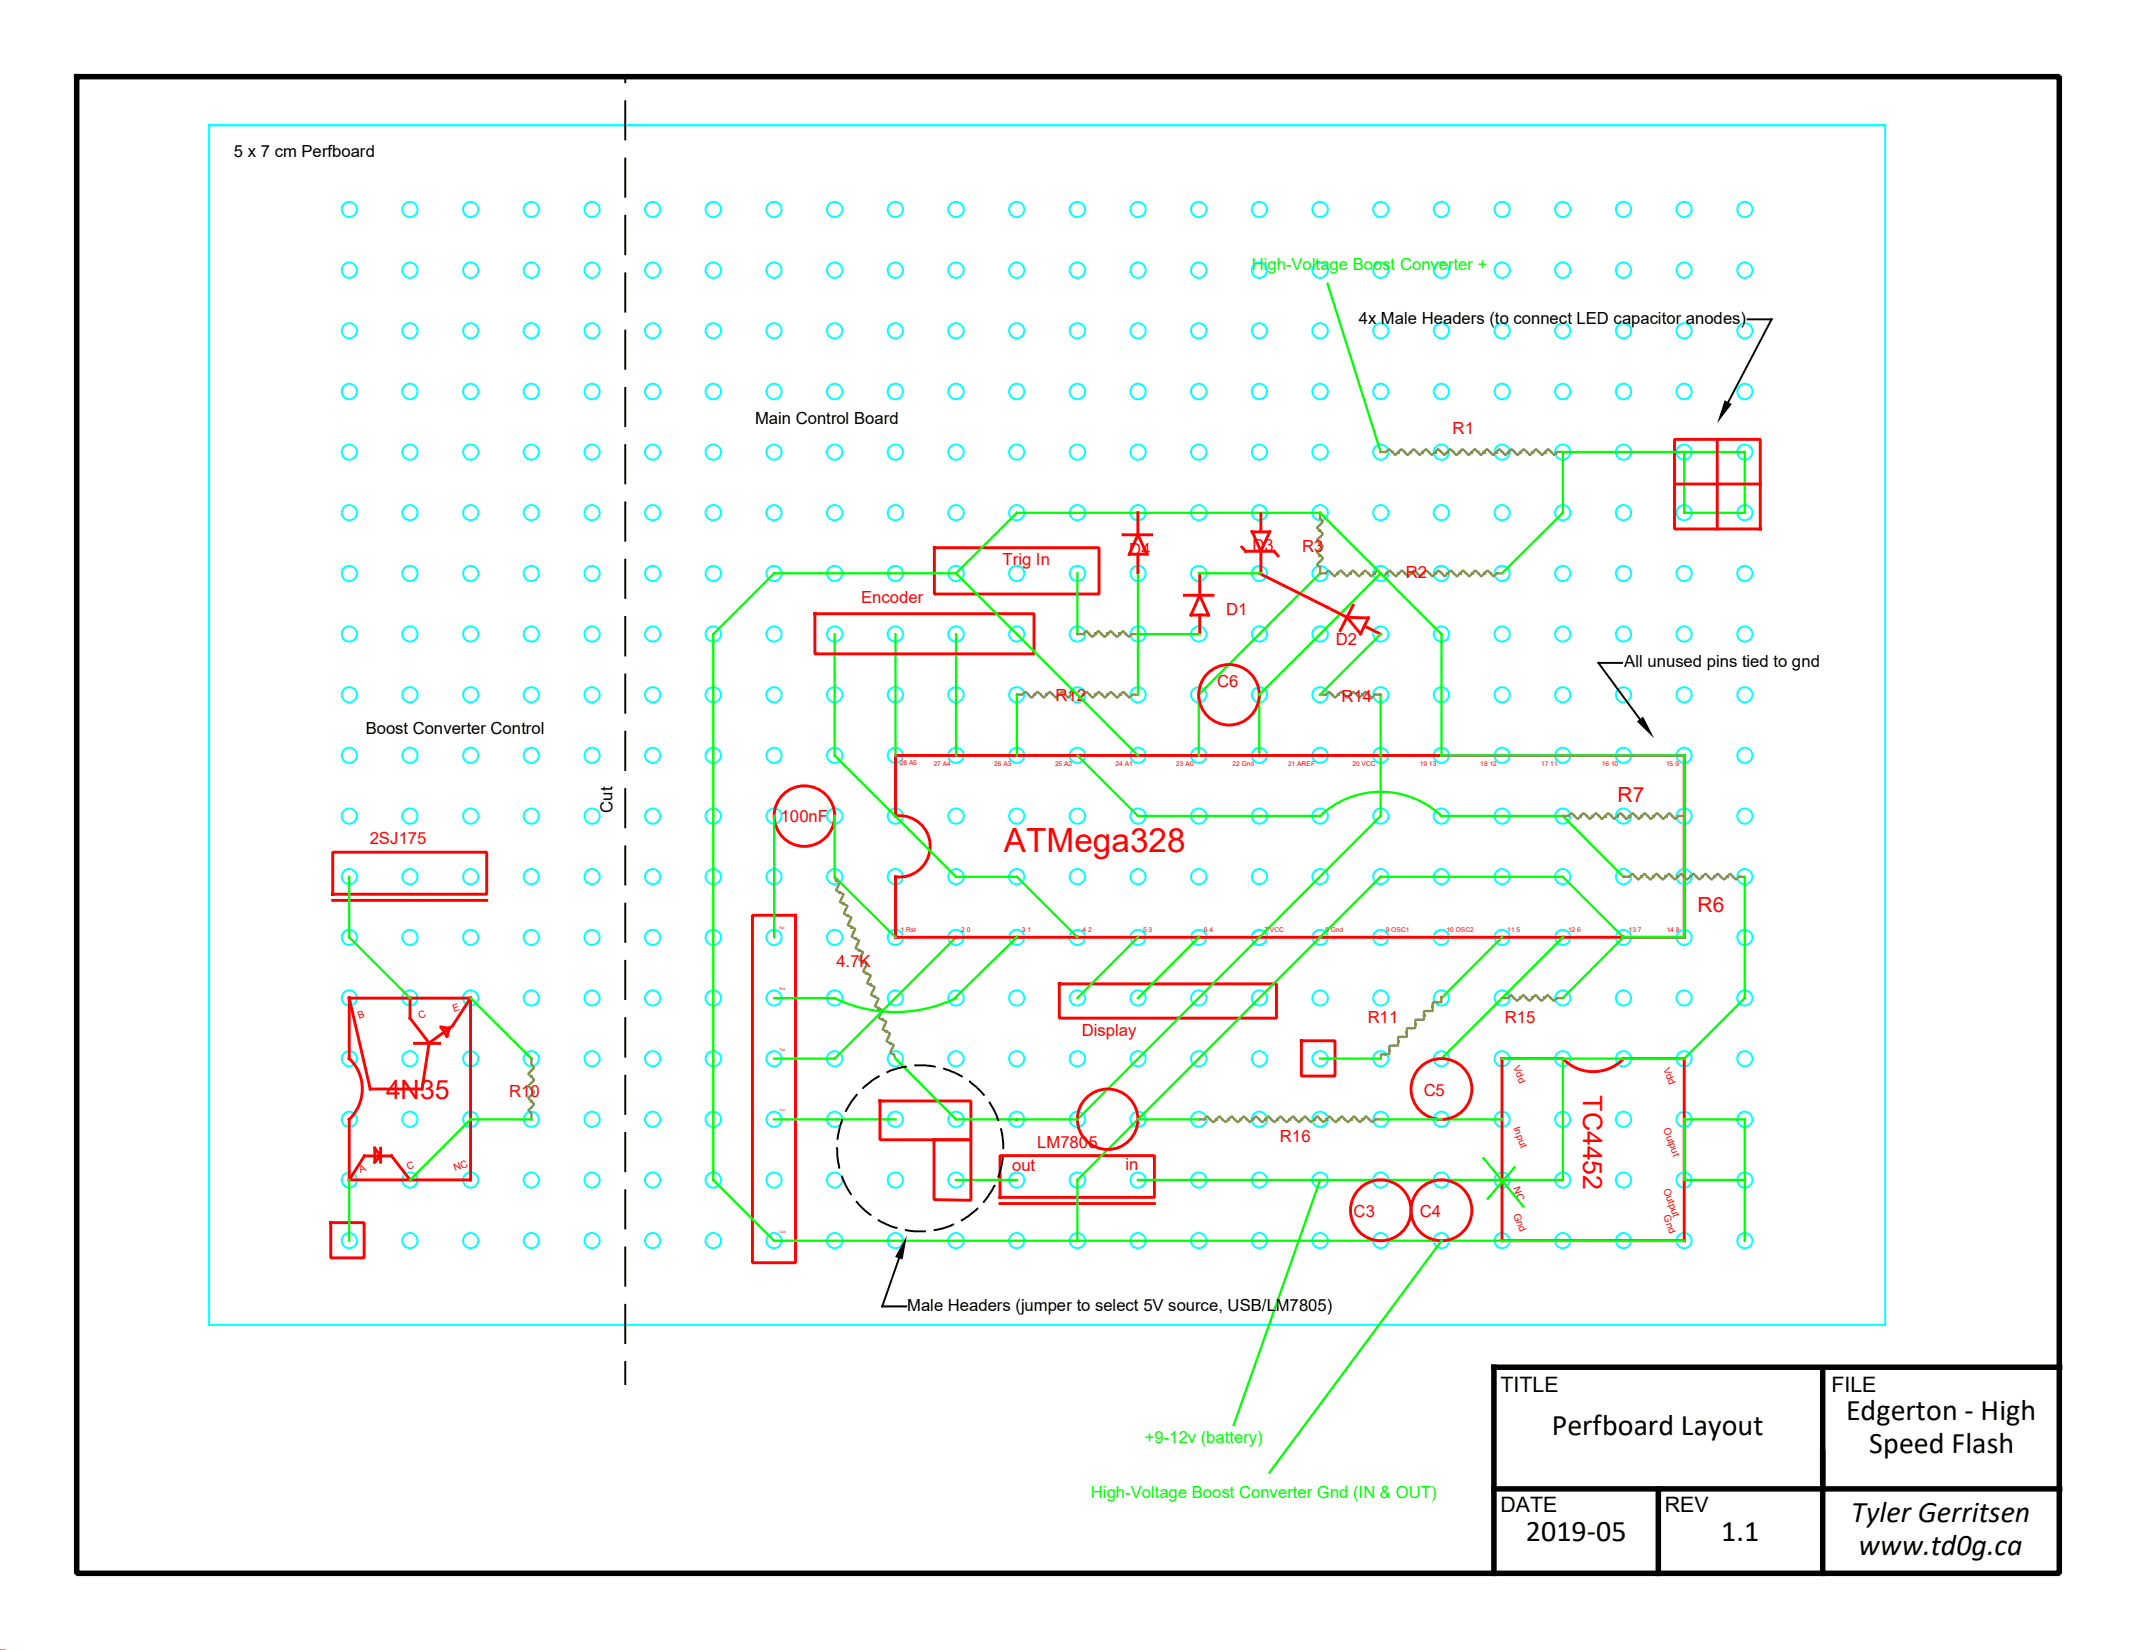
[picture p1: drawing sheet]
<svg xmlns="http://www.w3.org/2000/svg" width="279mm" height="216mm" viewBox="0 0 279 216" stroke-linecap="round" stroke-linejoin="round" font-family="sans-serif">
<defs><g id="words">
<text font-size="4.4" fill="#f00" x="131.3" y="111.5">ATMega328</text>
<g font-size="3.9">
<text x="241.5" y="185.8">Edgerton - High</text>
<text x="203" y="187.8">Perfboard Layout</text>
<text x="244.5" y="190.1">Speed Flash</text>
<text x="199.6" y="201.6">2019-05</text>
<text x="225.1" y="201.6">1.1</text>
<text x="242.1" y="199.1">Tyler Gerritsen</text>
<text x="243.1" y="203.5">www.td0g.ca</text>
</g>
<g font-size="3.5" fill="#f00">
<text x="50.5" y="143.8">4N35</text>
<text x="207.1" y="143.3" transform="rotate(90 207.1 143.3)">TC4452</text>
</g>
<g font-size="2.8">
<text x="196.3" y="182.2">TITLE</text>
<text x="239.6" y="182.2">FILE</text>
<text x="196.3" y="197.8">DATE</text>
<text x="217.8" y="197.8">REV</text>
</g>
<g font-size="2.7" fill="#f00">
<text x="211.6" y="105">R7</text>
<text x="222" y="119.3">R6</text>
</g>
<g font-size="2.2">
<text x="30.6" y="20.5">5 x 7 cm Perfboard</text>
<text x="177.8" y="42.4">4x Male Headers (to connect LED capacitor anodes)</text>
<text x="98.8" y="55.5">Main Control Board</text>
<text x="212.5" y="87.3">All unused pins tied to gnd</text>
<text x="47.8" y="96">Boost Converter Control</text>
<text x="80.1" y="106.3" transform="rotate(-90 80.1 106.3)">Cut</text>
<text x="118.7" y="171.5">Male Headers (jumper to select 5V source, USB/LM7805)</text>
</g>
<g font-size="2.2" fill="#0f0">
<text x="163.7" y="35.3">High-Voltage Boost Converter +</text>
<text x="149.7" y="188.8">+9-12v (battery)</text>
<text x="142.7" y="196">High-Voltage Boost Converter Gnd (IN &amp; OUT)</text>
</g>
<g font-size="2.2" fill="#f00">
<text x="190" y="56.8">R1</text>
<text x="131.1" y="73.9">Trig In</text>
<text x="147.7" y="72.6">D4</text>
<text x="163.8" y="72.1">D3</text>
<text x="170.3" y="72.3">R3</text>
<text x="183.9" y="75.6">R2</text>
<text x="112.6" y="78.9">Encoder</text>
<text x="160.4" y="80.4">D1</text>
<text x="159.2" y="90">C6</text>
<text x="174.8" y="84.5">D2</text>
<text x="138" y="91.8">R12</text>
<text x="175.5" y="91.9">R14</text>
<text x="102.1" y="107.6">100nF</text>
<text x="48.4" y="110.5">2SJ175</text>
<text x="109.4" y="126.6">4.7K</text>
<text x="141.5" y="135.6">Display</text>
<text x="178.9" y="133.9">R11</text>
<text x="196.8" y="133.9">R15</text>
<text x="66.6" y="143.5">R10</text>
<text x="186.2" y="143.4">C5</text>
<text x="167.4" y="149.5">R16</text>
<text x="132.4" y="153.2">out</text>
<text x="135.7" y="150.2">LM7805</text>
<text x="147.2" y="153">in</text>
<text x="177" y="159.2">C3</text>
<text x="185.7" y="159.2">C4</text>
</g>
<g font-size="1.3" fill="#f00">
<text x="47" y="133.3" transform="rotate(-20 47 133.3)">B</text>
<text x="54.9" y="133.3" transform="rotate(-20 54.9 133.3)">C</text>
<text x="59.4" y="132.4" transform="rotate(-20 59.4 132.4)">E</text>
<text x="198" y="139.6" transform="rotate(70 198 139.6)">Vdd</text>
<text x="217.6" y="139.8" transform="rotate(70 217.6 139.8)">Vdd</text>
<text x="198" y="147.6" transform="rotate(70 198 147.6)">Input</text>
<text x="217.6" y="147.7" transform="rotate(70 217.6 147.7)">Output</text>
<text x="47.2" y="153.5" transform="rotate(-20 47.2 153.5)">A</text>
<text x="53.4" y="153" transform="rotate(-20 53.4 153)">C</text>
<text x="59.5" y="153.3" transform="rotate(-20 59.5 153.3)">NC</text>
<text x="198" y="155.5" transform="rotate(70 198 155.5)">NC</text>
<text x="217.6" y="155.7" transform="rotate(70 217.6 155.7)">Output</text>
<text x="198" y="159" transform="rotate(70 198 159)">Gnd</text>
<text x="217.6" y="159.1" transform="rotate(70 217.6 159.1)">Gnd</text>
</g>
<g font-size=".9" fill="#f00">
<text x="117.7" y="100.1">28 A5</text>
<text x="122.1" y="100.2">27 A4</text>
<text x="130" y="100.2">26 A3</text>
<text x="138" y="100.2">25 A2</text>
<text x="145.9" y="100.2">24 A1</text>
<text x="153.8" y="100.2">23 A0</text>
<text x="161.2" y="100.2">22 Gnd</text>
<text x="168.5" y="100.2">21 AREF</text>
<text x="176.9" y="100.2">20 VCC</text>
<text x="185.7" y="100.2">19 13</text>
<text x="193.6" y="100.2">18 12</text>
<text x="201.6" y="100.2">17 11</text>
<text x="209.5" y="100.2">16 10</text>
<text x="217.9" y="100.2">15 9</text>
<text x="117.8" y="121.9">1 Rst</text>
<text x="125.7" y="121.9">2 0</text>
<text x="133.6" y="121.9">3 1</text>
<text x="141.6" y="121.9">4 2</text>
<text x="149.5" y="121.9">5 3</text>
<text x="157.5" y="121.9">6 4</text>
<text x="165.4" y="121.9">7 VCC</text>
<text x="173.4" y="121.9">8 Gnd</text>
<text x="181.3" y="121.9">9 OSC1</text>
<text x="189.2" y="121.9">10 OSC2</text>
<text x="197.1" y="121.9">11 5</text>
<text x="205.1" y="121.9">12 6</text>
<text x="213" y="121.9">13 7</text>
<text x="218" y="122">14 8</text>
</g>
<g font-size=".4" fill="#f00">
<text x="102" y="121.6">Rst</text>
<text x="102" y="129.5">Rxd</text>
<text x="102" y="137.5">Txd</text>
<text x="102" y="145.4">Vcc</text>
<text x="102" y="161.3">Gnd</text>
</g>
</g></defs>
<g fill="none" stroke="#0ff" stroke-width=".25">
<path d="M27.3 16.4h219.3v157h-219.3z"/>
<circle cx="45.7" cy="35.3" r="1.01"/>
<circle cx="45.7" cy="27.4" r="1"/>
<circle cx="53.6" cy="35.3" r="1"/>
<circle cx="53.6" cy="27.4" r=".99"/>
<circle cx="61.6" cy="35.3" r="1.01"/>
<circle cx="61.6" cy="27.4" r="1"/>
<circle cx="69.5" cy="35.3" r="1"/>
<circle cx="69.5" cy="27.4" r=".99"/>
<circle cx="77.4" cy="35.3" r="1.01"/>
<circle cx="77.4" cy="27.4" r="1"/>
<circle cx="85.4" cy="35.3" r="1"/>
<circle cx="85.4" cy="27.4" r=".99"/>
<circle cx="93.3" cy="35.3" r="1.01"/>
<circle cx="93.3" cy="27.4" r="1"/>
<circle cx="101.2" cy="35.3" r="1"/>
<circle cx="101.2" cy="27.4" r=".99"/>
<circle cx="109.2" cy="35.3" r="1.01"/>
<circle cx="109.2" cy="27.4" r="1"/>
<circle cx="117.1" cy="35.3" r="1"/>
<circle cx="117.1" cy="27.4" r=".99"/>
<circle cx="125.1" cy="35.3" r="1.01"/>
<circle cx="125.1" cy="27.4" r="1"/>
<circle cx="133" cy="35.3" r="1"/>
<circle cx="133" cy="27.4" r=".99"/>
<circle cx="140.9" cy="35.3" r="1.01"/>
<circle cx="140.9" cy="27.4" r="1"/>
<circle cx="148.9" cy="35.3" r="1.01"/>
<circle cx="148.9" cy="27.4" r="1"/>
<circle cx="156.8" cy="35.3" r="1.01"/>
<circle cx="156.8" cy="27.4" r="1"/>
<circle cx="164.7" cy="35.3" r="1.01"/>
<circle cx="164.7" cy="27.4" r="1"/>
<circle cx="172.7" cy="35.3" r="1.01"/>
<circle cx="172.7" cy="27.4" r="1"/>
<circle cx="180.6" cy="35.3" r="1.01"/>
<circle cx="180.6" cy="27.4" r="1"/>
<circle cx="188.5" cy="35.3" r="1"/>
<circle cx="188.5" cy="27.4" r=".99"/>
<circle cx="196.5" cy="35.3" r="1.01"/>
<circle cx="196.5" cy="27.4" r="1"/>
<circle cx="204.4" cy="35.3" r="1"/>
<circle cx="204.4" cy="27.4" r=".99"/>
<circle cx="212.4" cy="35.3" r="1.01"/>
<circle cx="212.4" cy="27.4" r="1"/>
<circle cx="220.3" cy="35.3" r="1"/>
<circle cx="220.3" cy="27.4" r=".99"/>
<circle cx="228.2" cy="35.3" r="1.01"/>
<circle cx="228.2" cy="27.4" r="1"/>
<circle cx="45.7" cy="51.2" r="1.01"/>
<circle cx="45.7" cy="59.2" r="1"/>
<circle cx="45.7" cy="43.3" r="1"/>
<circle cx="53.6" cy="51.2" r="1"/>
<circle cx="53.6" cy="59.2" r=".99"/>
<circle cx="53.6" cy="43.3" r=".99"/>
<circle cx="61.6" cy="51.2" r="1.01"/>
<circle cx="61.6" cy="43.3" r="1"/>
<circle cx="61.6" cy="59.2" r="1"/>
<circle cx="69.5" cy="51.2" r="1"/>
<circle cx="69.5" cy="43.3" r=".99"/>
<circle cx="69.5" cy="59.2" r=".99"/>
<circle cx="77.4" cy="51.2" r="1.01"/>
<circle cx="77.4" cy="59.2" r="1"/>
<circle cx="77.4" cy="43.3" r="1"/>
<circle cx="85.4" cy="51.2" r="1"/>
<circle cx="85.4" cy="43.3" r=".99"/>
<circle cx="85.4" cy="59.2" r=".99"/>
<circle cx="93.3" cy="51.2" r="1.01"/>
<circle cx="93.3" cy="59.2" r="1"/>
<circle cx="93.3" cy="43.3" r="1"/>
<circle cx="101.2" cy="51.2" r="1"/>
<circle cx="101.2" cy="43.3" r=".99"/>
<circle cx="101.2" cy="59.2" r=".99"/>
<circle cx="109.2" cy="51.2" r="1.01"/>
<circle cx="109.2" cy="59.2" r="1"/>
<circle cx="109.2" cy="43.3" r="1"/>
<circle cx="117.1" cy="51.2" r="1"/>
<circle cx="117.1" cy="43.3" r=".99"/>
<circle cx="117.1" cy="59.2" r=".99"/>
<circle cx="125.1" cy="51.2" r="1.01"/>
<circle cx="125.1" cy="43.3" r="1"/>
<circle cx="125.1" cy="59.2" r="1"/>
<circle cx="133" cy="51.2" r="1"/>
<circle cx="133" cy="43.3" r=".99"/>
<circle cx="133" cy="59.2" r=".99"/>
<circle cx="140.9" cy="51.2" r="1.01"/>
<circle cx="140.9" cy="43.3" r="1"/>
<circle cx="140.9" cy="59.2" r="1"/>
<circle cx="148.9" cy="51.2" r="1.01"/>
<circle cx="148.9" cy="43.3" r="1"/>
<circle cx="148.9" cy="59.2" r="1"/>
<circle cx="156.8" cy="51.2" r="1.01"/>
<circle cx="156.8" cy="43.3" r="1"/>
<circle cx="156.8" cy="59.2" r="1"/>
<circle cx="164.7" cy="51.2" r="1.01"/>
<circle cx="164.7" cy="43.3" r="1"/>
<circle cx="164.7" cy="59.2" r="1"/>
<circle cx="172.7" cy="51.2" r="1.01"/>
<circle cx="172.7" cy="43.3" r="1"/>
<circle cx="172.7" cy="59.2" r="1"/>
<circle cx="180.6" cy="51.2" r="1.01"/>
<circle cx="180.6" cy="59.2" r="1"/>
<circle cx="180.6" cy="43.3" r="1"/>
<circle cx="188.5" cy="51.2" r="1"/>
<circle cx="188.5" cy="59.2" r=".99"/>
<circle cx="188.5" cy="43.3" r=".99"/>
<circle cx="196.5" cy="51.2" r="1.01"/>
<circle cx="196.5" cy="59.2" r="1"/>
<circle cx="196.5" cy="43.3" r="1"/>
<circle cx="204.4" cy="51.2" r="1"/>
<circle cx="204.4" cy="59.2" r=".99"/>
<circle cx="204.4" cy="43.3" r=".99"/>
<circle cx="212.4" cy="51.2" r="1.01"/>
<circle cx="212.4" cy="59.2" r="1"/>
<circle cx="212.4" cy="43.3" r="1"/>
<circle cx="220.3" cy="51.2" r="1"/>
<circle cx="220.3" cy="59.2" r=".99"/>
<circle cx="220.3" cy="43.3" r=".99"/>
<circle cx="228.2" cy="51.2" r="1.01"/>
<circle cx="228.2" cy="59.2" r="1"/>
<circle cx="228.2" cy="43.3" r="1"/>
<circle cx="45.7" cy="67.1" r="1"/>
<circle cx="45.7" cy="75" r="1"/>
<circle cx="53.6" cy="67.1" r=".99"/>
<circle cx="53.6" cy="75" r=".99"/>
<circle cx="61.6" cy="67.1" r="1"/>
<circle cx="61.6" cy="75" r="1"/>
<circle cx="69.5" cy="67.1" r=".99"/>
<circle cx="69.5" cy="75" r=".99"/>
<circle cx="77.4" cy="67.1" r="1"/>
<circle cx="77.4" cy="75" r="1"/>
<circle cx="85.4" cy="67.1" r=".99"/>
<circle cx="85.4" cy="75" r=".99"/>
<circle cx="93.3" cy="67.1" r="1.01"/>
<circle cx="93.3" cy="75" r="1"/>
<circle cx="101.2" cy="67.1" r=".99"/>
<circle cx="101.2" cy="75" r=".99"/>
<circle cx="109.2" cy="67.1" r="1.01"/>
<circle cx="109.2" cy="75" r="1"/>
<circle cx="117.1" cy="67.1" r="1"/>
<circle cx="117.1" cy="75" r=".99"/>
<circle cx="125.1" cy="67.1" r="1.01"/>
<circle cx="125.1" cy="75" r="1"/>
<circle cx="133" cy="67.1" r="1"/>
<circle cx="133" cy="75" r=".99"/>
<circle cx="140.9" cy="67.1" r="1.01"/>
<circle cx="140.9" cy="75" r="1"/>
<circle cx="148.9" cy="67.1" r="1"/>
<circle cx="148.9" cy="75" r="1"/>
<circle cx="156.8" cy="67.1" r="1.01"/>
<circle cx="156.8" cy="75" r="1"/>
<circle cx="164.7" cy="67.1" r="1"/>
<circle cx="164.7" cy="75" r="1"/>
<circle cx="172.7" cy="67.1" r="1.01"/>
<circle cx="172.7" cy="75" r="1"/>
<circle cx="180.6" cy="67.1" r="1"/>
<circle cx="180.6" cy="75" r="1"/>
<circle cx="188.5" cy="67.1" r=".99"/>
<circle cx="188.5" cy="75" r=".99"/>
<circle cx="196.5" cy="67.1" r="1"/>
<circle cx="196.5" cy="75" r="1"/>
<circle cx="204.4" cy="67.1" r=".99"/>
<circle cx="204.4" cy="75" r=".99"/>
<circle cx="212.4" cy="67.1" r="1"/>
<circle cx="212.4" cy="75" r="1"/>
<circle cx="220.3" cy="67.1" r=".99"/>
<circle cx="220.3" cy="75" r=".99"/>
<circle cx="228.2" cy="67.1" r="1"/>
<circle cx="228.2" cy="75" r="1"/>
<circle cx="45.7" cy="83" r="1"/>
<circle cx="45.7" cy="98.8" r="1"/>
<circle cx="45.7" cy="90.9" r="1"/>
<circle cx="53.6" cy="98.8" r=".99"/>
<circle cx="53.6" cy="83" r=".99"/>
<circle cx="53.6" cy="90.9" r=".99"/>
<circle cx="61.6" cy="83" r="1"/>
<circle cx="61.6" cy="98.8" r="1"/>
<circle cx="61.6" cy="90.9" r="1"/>
<circle cx="69.5" cy="83" r=".99"/>
<circle cx="69.5" cy="98.8" r=".99"/>
<circle cx="69.5" cy="90.9" r=".99"/>
<circle cx="77.4" cy="83" r="1"/>
<circle cx="77.4" cy="98.8" r="1"/>
<circle cx="77.4" cy="90.9" r="1"/>
<circle cx="85.4" cy="98.8" r=".99"/>
<circle cx="85.4" cy="83" r=".99"/>
<circle cx="85.4" cy="90.9" r=".99"/>
<circle cx="93.3" cy="98.8" r="1.01"/>
<circle cx="93.3" cy="83" r="1.01"/>
<circle cx="93.3" cy="90.9" r="1"/>
<circle cx="101.2" cy="98.8" r=".99"/>
<circle cx="101.2" cy="83" r=".99"/>
<circle cx="101.2" cy="90.9" r=".99"/>
<circle cx="109.2" cy="83" r="1.01"/>
<circle cx="109.2" cy="98.8" r="1.01"/>
<circle cx="109.2" cy="90.9" r="1"/>
<circle cx="117.1" cy="98.8" r="1"/>
<circle cx="117.1" cy="83" r="1"/>
<circle cx="117.1" cy="90.9" r=".99"/>
<circle cx="125.1" cy="83" r="1.01"/>
<circle cx="125.1" cy="98.8" r="1.01"/>
<circle cx="125.1" cy="90.9" r="1"/>
<circle cx="133" cy="83" r="1"/>
<circle cx="133" cy="98.8" r="1"/>
<circle cx="133" cy="90.9" r=".99"/>
<circle cx="140.9" cy="83" r="1.01"/>
<circle cx="140.9" cy="98.8" r="1.01"/>
<circle cx="140.9" cy="90.9" r="1"/>
<circle cx="148.9" cy="83" r="1"/>
<circle cx="148.9" cy="98.8" r="1"/>
<circle cx="148.9" cy="90.9" r="1"/>
<circle cx="156.8" cy="83" r="1.01"/>
<circle cx="156.8" cy="98.8" r="1.01"/>
<circle cx="156.8" cy="90.9" r="1"/>
<circle cx="164.7" cy="98.8" r="1"/>
<circle cx="164.7" cy="83" r="1"/>
<circle cx="164.7" cy="90.9" r="1"/>
<circle cx="172.7" cy="83" r="1.01"/>
<circle cx="172.7" cy="98.8" r="1.01"/>
<circle cx="172.7" cy="90.9" r="1"/>
<circle cx="180.6" cy="83" r="1"/>
<circle cx="180.6" cy="98.8" r="1"/>
<circle cx="180.6" cy="90.9" r="1"/>
<circle cx="188.5" cy="98.8" r=".99"/>
<circle cx="188.5" cy="83" r=".99"/>
<circle cx="188.5" cy="90.9" r=".99"/>
<circle cx="196.5" cy="83" r="1"/>
<circle cx="196.5" cy="98.8" r="1"/>
<circle cx="196.5" cy="90.9" r="1"/>
<circle cx="204.4" cy="83" r=".99"/>
<circle cx="204.4" cy="98.8" r=".99"/>
<circle cx="204.4" cy="90.9" r=".99"/>
<circle cx="212.4" cy="98.8" r="1"/>
<circle cx="212.4" cy="83" r="1"/>
<circle cx="212.4" cy="90.9" r="1"/>
<circle cx="220.3" cy="98.8" r=".99"/>
<circle cx="220.3" cy="83" r=".99"/>
<circle cx="220.3" cy="90.9" r=".99"/>
<circle cx="228.2" cy="83" r="1"/>
<circle cx="228.2" cy="98.8" r="1"/>
<circle cx="228.2" cy="90.9" r="1"/>
<circle cx="45.7" cy="114.7" r="1"/>
<circle cx="45.7" cy="106.8" r="1"/>
<circle cx="53.6" cy="114.7" r=".99"/>
<circle cx="53.6" cy="106.8" r=".99"/>
<circle cx="61.6" cy="114.7" r="1"/>
<circle cx="61.6" cy="106.8" r="1"/>
<circle cx="69.5" cy="114.7" r=".99"/>
<circle cx="69.5" cy="106.8" r=".99"/>
<circle cx="77.4" cy="114.7" r="1"/>
<circle cx="77.4" cy="106.8" r="1"/>
<circle cx="85.4" cy="114.7" r=".99"/>
<circle cx="85.4" cy="106.8" r=".99"/>
<circle cx="93.3" cy="114.7" r="1.01"/>
<circle cx="93.3" cy="106.8" r="1"/>
<circle cx="101.2" cy="114.7" r=".99"/>
<circle cx="101.2" cy="106.8" r=".99"/>
<circle cx="109.2" cy="114.7" r="1.01"/>
<circle cx="109.2" cy="106.8" r="1"/>
<circle cx="117.1" cy="114.7" r="1"/>
<circle cx="117.1" cy="106.8" r=".99"/>
<circle cx="125.1" cy="114.7" r="1.01"/>
<circle cx="125.1" cy="106.8" r="1"/>
<circle cx="133" cy="114.7" r="1"/>
<circle cx="133" cy="106.8" r=".99"/>
<circle cx="140.9" cy="114.7" r="1.01"/>
<circle cx="140.9" cy="106.8" r="1"/>
<circle cx="148.9" cy="114.7" r="1"/>
<circle cx="148.9" cy="106.8" r="1"/>
<circle cx="156.8" cy="114.7" r="1.01"/>
<circle cx="156.8" cy="106.8" r="1"/>
<circle cx="164.7" cy="114.7" r="1"/>
<circle cx="164.7" cy="106.8" r="1"/>
<circle cx="172.7" cy="114.7" r="1.01"/>
<circle cx="172.7" cy="106.8" r="1"/>
<circle cx="180.6" cy="114.7" r="1"/>
<circle cx="180.6" cy="106.8" r="1"/>
<circle cx="188.5" cy="114.7" r=".99"/>
<circle cx="188.5" cy="106.8" r=".99"/>
<circle cx="196.5" cy="114.7" r="1"/>
<circle cx="196.5" cy="106.8" r="1"/>
<circle cx="204.4" cy="114.7" r=".99"/>
<circle cx="204.4" cy="106.8" r=".99"/>
<circle cx="212.4" cy="114.7" r="1"/>
<circle cx="212.4" cy="106.8" r="1"/>
<circle cx="220.3" cy="114.7" r=".99"/>
<circle cx="220.3" cy="106.8" r=".99"/>
<circle cx="228.2" cy="114.7" r="1"/>
<circle cx="228.2" cy="106.8" r="1"/>
<circle cx="45.7" cy="130.6" r="1"/>
<circle cx="45.7" cy="138.5" r="1"/>
<circle cx="45.7" cy="122.7" r="1"/>
<circle cx="53.6" cy="130.6" r=".99"/>
<circle cx="53.6" cy="122.7" r=".99"/>
<circle cx="53.6" cy="138.5" r=".99"/>
<circle cx="61.6" cy="130.6" r="1"/>
<circle cx="61.6" cy="138.5" r="1"/>
<circle cx="61.6" cy="122.7" r="1"/>
<circle cx="69.5" cy="130.6" r=".99"/>
<circle cx="69.5" cy="138.5" r=".99"/>
<circle cx="69.5" cy="122.7" r=".99"/>
<circle cx="77.4" cy="130.6" r="1"/>
<circle cx="77.4" cy="138.5" r="1"/>
<circle cx="77.4" cy="122.7" r="1"/>
<circle cx="85.4" cy="130.6" r=".99"/>
<circle cx="85.4" cy="138.5" r=".99"/>
<circle cx="85.4" cy="122.7" r=".99"/>
<circle cx="93.3" cy="130.6" r="1.01"/>
<circle cx="93.3" cy="122.7" r="1"/>
<circle cx="93.3" cy="138.5" r="1"/>
<circle cx="101.2" cy="130.6" r=".99"/>
<circle cx="101.2" cy="138.5" r=".99"/>
<circle cx="101.2" cy="122.7" r=".99"/>
<circle cx="109.2" cy="130.6" r="1.01"/>
<circle cx="109.2" cy="138.5" r="1"/>
<circle cx="109.2" cy="122.7" r="1"/>
<circle cx="117.1" cy="130.6" r="1"/>
<circle cx="117.1" cy="122.7" r=".99"/>
<circle cx="117.1" cy="138.5" r=".99"/>
<circle cx="125.1" cy="130.6" r="1.01"/>
<circle cx="125.1" cy="138.5" r="1"/>
<circle cx="125.1" cy="122.7" r="1"/>
<circle cx="133" cy="130.6" r="1"/>
<circle cx="133" cy="138.5" r=".99"/>
<circle cx="133" cy="122.7" r=".99"/>
<circle cx="140.9" cy="130.6" r="1.01"/>
<circle cx="140.9" cy="122.7" r="1"/>
<circle cx="140.9" cy="138.5" r="1"/>
<circle cx="148.9" cy="130.6" r="1"/>
<circle cx="148.9" cy="122.7" r="1"/>
<circle cx="148.9" cy="138.5" r="1"/>
<circle cx="156.8" cy="130.6" r="1.01"/>
<circle cx="156.8" cy="122.7" r="1"/>
<circle cx="156.8" cy="138.5" r="1"/>
<circle cx="164.7" cy="130.6" r="1"/>
<circle cx="164.7" cy="138.5" r="1"/>
<circle cx="164.7" cy="122.7" r="1"/>
<circle cx="172.7" cy="130.6" r="1.01"/>
<circle cx="172.7" cy="138.5" r="1"/>
<circle cx="172.7" cy="122.7" r="1"/>
<circle cx="180.6" cy="130.6" r="1"/>
<circle cx="180.6" cy="122.7" r="1"/>
<circle cx="180.6" cy="138.5" r="1"/>
<circle cx="188.5" cy="130.6" r=".99"/>
<circle cx="188.5" cy="138.5" r=".99"/>
<circle cx="188.5" cy="122.7" r=".99"/>
<circle cx="196.5" cy="130.6" r="1"/>
<circle cx="196.5" cy="138.5" r="1"/>
<circle cx="196.5" cy="122.7" r="1"/>
<circle cx="204.4" cy="130.6" r=".99"/>
<circle cx="204.4" cy="122.7" r=".99"/>
<circle cx="204.4" cy="138.5" r=".99"/>
<circle cx="212.4" cy="130.6" r="1"/>
<circle cx="212.4" cy="138.5" r="1"/>
<circle cx="212.4" cy="122.7" r="1"/>
<circle cx="220.3" cy="130.6" r=".99"/>
<circle cx="220.3" cy="122.7" r=".99"/>
<circle cx="220.3" cy="138.5" r=".99"/>
<circle cx="228.2" cy="130.6" r="1"/>
<circle cx="228.2" cy="122.7" r="1"/>
<circle cx="228.2" cy="138.5" r="1"/>
<circle cx="45.7" cy="146.5" r="1"/>
<circle cx="45.7" cy="154.4" r="1"/>
<circle cx="53.6" cy="146.5" r=".99"/>
<circle cx="53.6" cy="154.4" r=".99"/>
<circle cx="61.6" cy="146.5" r="1"/>
<circle cx="61.6" cy="154.4" r="1"/>
<circle cx="69.5" cy="146.5" r=".99"/>
<circle cx="69.5" cy="154.4" r=".99"/>
<circle cx="77.4" cy="146.5" r="1"/>
<circle cx="77.4" cy="154.4" r="1"/>
<circle cx="85.4" cy="146.5" r=".99"/>
<circle cx="85.4" cy="154.4" r=".99"/>
<circle cx="93.3" cy="146.5" r="1.01"/>
<circle cx="93.3" cy="154.4" r="1"/>
<circle cx="101.2" cy="146.5" r=".99"/>
<circle cx="101.2" cy="154.4" r=".99"/>
<circle cx="109.2" cy="146.5" r="1.01"/>
<circle cx="109.2" cy="154.4" r="1"/>
<circle cx="117.1" cy="146.5" r="1"/>
<circle cx="117.1" cy="154.4" r=".99"/>
<circle cx="125.1" cy="146.5" r="1.01"/>
<circle cx="125.1" cy="154.4" r="1"/>
<circle cx="133" cy="146.5" r="1"/>
<circle cx="133" cy="154.4" r=".99"/>
<circle cx="140.9" cy="146.5" r="1.01"/>
<circle cx="140.9" cy="154.4" r="1"/>
<circle cx="148.9" cy="146.5" r="1"/>
<circle cx="148.9" cy="154.4" r="1"/>
<circle cx="156.8" cy="146.5" r="1.01"/>
<circle cx="156.8" cy="154.4" r="1"/>
<circle cx="164.7" cy="146.5" r="1"/>
<circle cx="164.7" cy="154.4" r="1"/>
<circle cx="172.7" cy="146.5" r="1.01"/>
<circle cx="172.7" cy="154.4" r="1"/>
<circle cx="180.6" cy="146.5" r="1"/>
<circle cx="180.6" cy="154.4" r="1"/>
<circle cx="188.5" cy="146.5" r=".99"/>
<circle cx="188.5" cy="154.4" r=".99"/>
<circle cx="196.5" cy="146.5" r="1"/>
<circle cx="196.5" cy="154.4" r="1"/>
<circle cx="204.4" cy="146.5" r=".99"/>
<circle cx="204.4" cy="154.4" r=".99"/>
<circle cx="212.4" cy="146.5" r="1"/>
<circle cx="212.4" cy="154.4" r="1"/>
<circle cx="220.3" cy="146.5" r=".99"/>
<circle cx="220.3" cy="154.4" r=".99"/>
<circle cx="228.2" cy="146.5" r="1"/>
<circle cx="228.2" cy="154.4" r="1"/>
<circle cx="45.7" cy="162.3" r="1"/>
<circle cx="53.6" cy="162.3" r=".99"/>
<circle cx="61.6" cy="162.3" r="1"/>
<circle cx="69.5" cy="162.3" r=".99"/>
<circle cx="77.4" cy="162.3" r="1"/>
<circle cx="85.4" cy="162.3" r=".99"/>
<circle cx="93.3" cy="162.3" r="1.01"/>
<circle cx="101.2" cy="162.3" r=".99"/>
<circle cx="109.2" cy="162.3" r="1.01"/>
<circle cx="117.1" cy="162.3" r="1"/>
<circle cx="125.1" cy="162.3" r="1.01"/>
<circle cx="133" cy="162.3" r="1"/>
<circle cx="140.9" cy="162.3" r="1.01"/>
<circle cx="148.9" cy="162.3" r="1"/>
<circle cx="156.8" cy="162.3" r="1.01"/>
<circle cx="164.7" cy="162.3" r="1"/>
<circle cx="172.7" cy="162.3" r="1.01"/>
<circle cx="180.6" cy="162.3" r="1"/>
<circle cx="188.5" cy="162.3" r=".99"/>
<circle cx="196.5" cy="162.3" r="1"/>
<circle cx="204.4" cy="162.3" r=".99"/>
<circle cx="212.4" cy="162.3" r="1"/>
<circle cx="220.3" cy="162.3" r=".99"/>
<circle cx="228.2" cy="162.3" r="1"/>
</g>
<g fill="none" stroke="#f00" stroke-width=".38">
<path d="M196.5 138.5h7.9a5.4 5.4 0 0 0 7.9 0h8v23.8h-23.8zM130.8 151.2h20.2v5.5h-20.2zM130.8 157.5h20.2"/>
<circle cx="105.2" cy="106.8" r="4"/>
</g>
<path d="M164.7 90.9v7.9h8M180.6 98.8v8" fill="none" stroke="#0f0" stroke-width=".3"/>
<path d="M109.2 114.7l.1 .5 .6 .3-.6 1 .6 .3" fill="none" stroke="#83954a" stroke-width=".3"/>
<path d="M109.7 116.6h.3v.3h-.3z" fill-rule="evenodd" fill="#83954a"/>
<path d="M109.9 116.8l.5 .2-.5 1 .5 .3" fill="none" stroke="#83954a" stroke-width=".3"/>
<path d="M110.2 118.1h.3v.3h-.3z" fill-rule="evenodd" fill="#83954a"/>
<path d="M110.4 118.3l.5 .2-.5 1 .5 .3" fill="none" stroke="#83954a" stroke-width=".3"/>
<path d="M110.7 119.6h.3v.3h-.3z" fill-rule="evenodd" fill="#83954a"/>
<path d="M110.9 119.8l.5 .3-.5 .9 .5 .3" fill="none" stroke="#83954a" stroke-width=".3"/>
<path d="M111.2 121.2h.3v.3h-.3z" fill-rule="evenodd" fill="#83954a"/>
<path d="M111.4 121.3l.5 .2-.5 1.1 .5 .2" fill="none" stroke="#83954a" stroke-width=".3"/>
<path d="M111.7 122.7h.3v.3h-.3z" fill-rule="evenodd" fill="#83954a"/>
<path d="M111.9 122.8l.5 .3-.5 1 .5 .2" fill="none" stroke="#83954a" stroke-width=".3"/>
<path d="M112.2 124.2h.3v.3h-.3z" fill-rule="evenodd" fill="#83954a"/>
<path d="M112.4 124.3l.5 .3-.5 1 .5 .3" fill="none" stroke="#83954a" stroke-width=".3"/>
<path d="M112.7 125.7h.3v.3h-.3z" fill-rule="evenodd" fill="#83954a"/>
<path d="M112.9 125.9l.5 .2-.5 1 .5 .3" fill="none" stroke="#83954a" stroke-width=".3"/>
<path d="M113.2 127.2h.3v.3h-.3z" fill-rule="evenodd" fill="#83954a"/>
<path d="M113.4 127.4l.5 .2-.5 1.1 .5 .2" fill="none" stroke="#83954a" stroke-width=".3"/>
<path d="M113.7 128.7h.3v.3h-.3z" fill-rule="evenodd" fill="#83954a"/>
<path d="M113.9 128.9l.5 .3-.5 1 .5 .2" fill="none" stroke="#83954a" stroke-width=".3"/>
<path d="M114.3 130.3h.3v.3h-.3z" fill-rule="evenodd" fill="#83954a"/>
<path d="M114.4 130.4l.5 .3-.5 1 .5 .2" fill="none" stroke="#83954a" stroke-width=".3"/>
<path d="M114.8 131.8h.3v.3h-.3z" fill-rule="evenodd" fill="#83954a"/>
<path d="M114.9 131.9l.5 .3-.5 1 .5 .2" fill="none" stroke="#83954a" stroke-width=".3"/>
<path d="M115.3 133.3h.3v.3h-.3z" fill-rule="evenodd" fill="#83954a"/>
<path d="M115.4 133.4l.6 .3-.6 1 .6 .3" fill="none" stroke="#83954a" stroke-width=".3"/>
<path d="M115.8 134.8h.3v.3h-.3z" fill-rule="evenodd" fill="#83954a"/>
<path d="M116 135l.4 .2-.4 1 .4 .3" fill="none" stroke="#83954a" stroke-width=".3"/>
<path d="M116.3 136.4h.3v.3h-.3z" fill-rule="evenodd" fill="#83954a"/>
<path d="M116.4 136.5l.5 .2-.5 1.1 .5 .2 .2 .5" fill="none" stroke="#83954a" stroke-width=".3"/>
<path d="M98.4 119.8h5.7v45.4h-5.7zM117.1 106.8a4 4 0 0 1 4.6 3.9 4 4 0 0 1-4.6 4v7.9h103.2v-23.8h-103.2v8" fill="none" stroke="#f00" stroke-width=".38"/>
<path d="M101.3 106.8v15.8M109.2 114.7l7.9 7.9M101.3 130.6h7.9M125.1 122.6l-15.9 15.9h-7.9M101.3 146.5h15.8" fill="none" stroke="#0f0" stroke-width=".3"/>
<path d="M212.2 114.6h.3v.3h-.3z" fill-rule="evenodd" fill="#0f0"/>
<path d="M204.4 59.1h15.9M220.3 67.1h7.9M109.2 106.8v7.9M109.2 130.6a18.2 18.2 0 0 0 15.9 0M101.3 162.3h119" fill="none" stroke="#0f0" stroke-width=".3"/>
<path d="M219 57.5h11.3v11.7h-11.3z" fill="none" stroke="#f00" stroke-width=".38"/>
<path d="M194.2 75l.4-.4 .8 .8 .4-.4h.7" fill="none" stroke="#83954a" stroke-width=".3"/>
<path d="M194 74.9h.3v.3h-.3z" fill-rule="evenodd" fill="#83954a"/>
<path d="M192.6 75l.4-.4 .8 .8 .4-.4" fill="none" stroke="#83954a" stroke-width=".3"/>
<path d="M192.4 74.9h.3v.3h-.3z" fill-rule="evenodd" fill="#83954a"/>
<path d="M191 75l.4-.4 .8 .8 .4-.4" fill="none" stroke="#83954a" stroke-width=".3"/>
<path d="M190.8 74.9h.3v.3h-.3z" fill-rule="evenodd" fill="#83954a"/>
<path d="M189.4 75l.4-.4 .8 .8 .4-.4" fill="none" stroke="#83954a" stroke-width=".3"/>
<path d="M189.2 74.9h.3v.3h-.3z" fill-rule="evenodd" fill="#83954a"/>
<path d="M187.8 75l.4-.4 .8 .8 .4-.4" fill="none" stroke="#83954a" stroke-width=".3"/>
<path d="M187.6 74.9h.3v.3h-.3z" fill-rule="evenodd" fill="#83954a"/>
<path d="M186.2 75l.4-.4 .8 .8 .4-.4" fill="none" stroke="#83954a" stroke-width=".3"/>
<path d="M186 74.9h.3v.3h-.3z" fill-rule="evenodd" fill="#83954a"/>
<path d="M184.6 75l.4-.4 .8 .8 .4-.4" fill="none" stroke="#83954a" stroke-width=".3"/>
<path d="M184.4 74.9h.3v.3h-.3z" fill-rule="evenodd" fill="#83954a"/>
<path d="M183 75l.4-.4 .8 .8 .4-.4" fill="none" stroke="#83954a" stroke-width=".3"/>
<path d="M182.8 74.9h.3v.3h-.3z" fill-rule="evenodd" fill="#83954a"/>
<path d="M181.4 75l.4-.4 .8 .8 .4-.4" fill="none" stroke="#83954a" stroke-width=".3"/>
<path d="M181.2 74.9h.3v.3h-.3z" fill-rule="evenodd" fill="#83954a"/>
<path d="M179.8 75l.4-.4 .8 .8 .4-.4" fill="none" stroke="#83954a" stroke-width=".3"/>
<path d="M179.6 74.9h.3v.3h-.3z" fill-rule="evenodd" fill="#83954a"/>
<path d="M178.2 75l.4-.4 .8 .8 .4-.4" fill="none" stroke="#83954a" stroke-width=".3"/>
<path d="M178 74.9h.3v.3h-.3z" fill-rule="evenodd" fill="#83954a"/>
<path d="M176.6 75l.4-.4 .8 .8 .4-.4" fill="none" stroke="#83954a" stroke-width=".3"/>
<path d="M176.4 74.9h.3v.3h-.3z" fill-rule="evenodd" fill="#83954a"/>
<path d="M175 75l.4-.4 .8 .8 .4-.4" fill="none" stroke="#83954a" stroke-width=".3"/>
<path d="M174.8 74.9h.3v.3h-.3z" fill-rule="evenodd" fill="#83954a"/>
<path d="M180.6 59.1h.7l.4-.3 .8 .8 .4-.5M172.7 75h.7l.4-.4 .8 .8 .4-.4" fill="none" stroke="#83954a" stroke-width=".3"/>
<path d="M173.7 37.1l6.9 22M164.7 83l-7.9 7.9v7.9" fill="none" stroke="#0f0" stroke-width=".3"/>
<path d="M182.8 59h.2v.3h-.2z" fill-rule="evenodd" fill="#83954a"/>
<path d="M182.9 59.1l.4-.3 .8 .8 .4-.5" fill="none" stroke="#83954a" stroke-width=".3"/>
<path d="M184.4 59h.3v.3h-.3z" fill-rule="evenodd" fill="#83954a"/>
<path d="M184.5 59.1l.4-.3 .8 .8 .4-.5" fill="none" stroke="#83954a" stroke-width=".3"/>
<path d="M186 59h.3v.3h-.3z" fill-rule="evenodd" fill="#83954a"/>
<path d="M186.1 59.1l.4-.3 .8 .8 .4-.5" fill="none" stroke="#83954a" stroke-width=".3"/>
<path d="M187.6 59h.3v.3h-.3z" fill-rule="evenodd" fill="#83954a"/>
<path d="M187.7 59.1l.4-.3 .8 .8 .4-.5" fill="none" stroke="#83954a" stroke-width=".3"/>
<path d="M189.2 59h.3v.3h-.3z" fill-rule="evenodd" fill="#83954a"/>
<path d="M189.3 59.1l.4-.3 .8 .8 .4-.5" fill="none" stroke="#83954a" stroke-width=".3"/>
<path d="M190.8 59h.3v.3h-.3z" fill-rule="evenodd" fill="#83954a"/>
<path d="M190.9 59.1l.4-.3 .8 .8 .4-.5" fill="none" stroke="#83954a" stroke-width=".3"/>
<path d="M192.4 59h.3v.3h-.3z" fill-rule="evenodd" fill="#83954a"/>
<path d="M192.5 59.1l.4-.3 .8 .8 .4-.5" fill="none" stroke="#83954a" stroke-width=".3"/>
<path d="M194 59h.3v.3h-.3z" fill-rule="evenodd" fill="#83954a"/>
<path d="M194.1 59.1l.4-.3 .8 .8 .4-.5" fill="none" stroke="#83954a" stroke-width=".3"/>
<path d="M195.6 59h.3v.3h-.3z" fill-rule="evenodd" fill="#83954a"/>
<path d="M195.7 59.1l.4-.3 .8 .8 .4-.5" fill="none" stroke="#83954a" stroke-width=".3"/>
<path d="M197.1 59h.3v.3h-.3z" fill-rule="evenodd" fill="#83954a"/>
<path d="M197.3 59.1l.4-.3 .8 .8 .4-.5" fill="none" stroke="#83954a" stroke-width=".3"/>
<path d="M198.8 59h.3v.3h-.3z" fill-rule="evenodd" fill="#83954a"/>
<path d="M198.9 59.1l.4-.3 .8 .8 .4-.5" fill="none" stroke="#83954a" stroke-width=".3"/>
<path d="M200.4 59h.3v.3h-.3z" fill-rule="evenodd" fill="#83954a"/>
<path d="M200.5 59.1l.4-.3 .8 .8 .4-.5" fill="none" stroke="#83954a" stroke-width=".3"/>
<path d="M202 59h.3v.3h-.3z" fill-rule="evenodd" fill="#83954a"/>
<path d="M202.1 59.1l.4-.3 .8 .8 .4-.5h.7" fill="none" stroke="#83954a" stroke-width=".3"/>
<path d="M106.6 80.3h28.7v5.3h-28.7zM138.6 128.7h28.4v4.5h-28.4z" fill="none" stroke="#f00" stroke-width=".38"/>
<path d="M109.2 83v15.8l15.9 15.9M117.1 83v15.8M125.1 83v15.8" fill="none" stroke="#0f0" stroke-width=".3"/>
<path d="M132.8 146.3h.3v.3h-.3z" fill-rule="evenodd" fill="#0f0"/>
<g fill="none" stroke="#f00" stroke-width=".38">
<path d="M122.2 71.7h21.6v6h-21.6zM115.1 144.1h11.9v5h-11.9zM122.2 149.1h4.8v8l-4.8-.1z"/>
<circle cx="160.8" cy="90.9" r="4"/>
<circle cx="144.9" cy="146.5" r="4"/>
<circle cx="180.6" cy="158.4" r="4"/>
</g>
<g fill="none" stroke="#0f0" stroke-width=".3">
<path d="M140.9 75v8M172.7 75l-8 8M220.3 67.1v-8h7.9v8M133 83l-7.9-8h-23.8l-8 8v71.4l8 7.9M172.7 83l-8 7.9M188.6 83v15.8h31.7v23.8h-8l-7.9-7.9h-23.8l-39.7 39.7v7.9M125.1 114.7h7.9l7.9 7.9M180.6 106.8l-39.7 39.7h-15.8l-8-8M148.8 122.6l-7.9 8M156.8 122.6l-8 8M196.5 138.5h23.8M196.5 122.6l-7.9 8"/>
<path d="M204.4 138.5v15.9h-55.6M204.4 122.6l-15.8 15.9M125.1 154.4h7.9M172.7 154.4l-11.3 32.1M188.6 146.5h7.9M194.1 151.6l5.2 6.3M198.1 152.7l-3.5 4.1M228.2 154.4h-7.9v-7.9h7.9v15.8"/>
</g>
<path d="M196.5 130.6h.8l.4-.4 .8 .8 .3-.4" fill="none" stroke="#83954a" stroke-width=".3"/>
<path d="M198.7 130.4h.3v.3h-.3z" fill-rule="evenodd" fill="#83954a"/>
<path d="M198.8 130.6l.5-.4 .8 .8 .3-.4" fill="none" stroke="#83954a" stroke-width=".3"/>
<path d="M200.3 130.4h.3v.3h-.3z" fill-rule="evenodd" fill="#83954a"/>
<path d="M200.4 130.6l.5-.4 .7 .8 .5-.4" fill="none" stroke="#83954a" stroke-width=".3"/>
<path d="M201.9 130.4h.3v.3h-.3z" fill-rule="evenodd" fill="#83954a"/>
<path d="M172.7 72.6l.4 .5-.8 .8 .4 .4v.7M202.1 130.6l.3-.4 .8 .8 .5-.4h.7" fill="none" stroke="#83954a" stroke-width=".3"/>
<path d="M212.3 122.6l-7.9 8" fill="none" stroke="#0f0" stroke-width=".3"/>
<path d="M172.5 72.5h.3v.3h-.3z" fill-rule="evenodd" fill="#83954a"/>
<path d="M172.7 71.1l.4 .4-.8 .8 .4 .3" fill="none" stroke="#83954a" stroke-width=".3"/>
<path d="M172.5 70.9h.3v.3h-.3z" fill-rule="evenodd" fill="#83954a"/>
<path d="M172.7 69.5l.4 .3-.8 .9 .4 .4" fill="none" stroke="#83954a" stroke-width=".3"/>
<path d="M172.5 69.3h.3v.3h-.3z" fill-rule="evenodd" fill="#83954a"/>
<path d="M172.7 67.1v.8l.4 .3-.8 .8 .4 .5M140.9 83h.8l.4-.5 .8 .9 .4-.4" fill="none" stroke="#83954a" stroke-width=".3"/>
<g fill="none" stroke="#f00" stroke-width=".38">
<path d="M146.9 70h3.7M147.7 72.5h2.3l-1.2-2.5-1.1 2.6"/>
<circle cx="188.6" cy="158.4" r="4"/>
</g>
<path d="M204.4 59.1v8l-7.9 7.9M125.1 75l7.9-7.9h39.7l7.9 7.9-7.9 8M133 122.6l-8.2 8.1" fill="none" stroke="#0f0" stroke-width=".3"/>
<path d="M143.1 82.8h.3v.3h-.3z" fill-rule="evenodd" fill="#83954a"/>
<path d="M143.3 83l.4-.5 .8 .9 .4-.4" fill="none" stroke="#83954a" stroke-width=".3"/>
<path d="M144.7 82.8h.3v.3h-.3z" fill-rule="evenodd" fill="#83954a"/>
<path d="M144.9 83l.4-.5 .8 .9 .4-.4" fill="none" stroke="#83954a" stroke-width=".3"/>
<path d="M146.3 82.8h.3v.3h-.3z" fill-rule="evenodd" fill="#83954a"/>
<path d="M146.5 83l.4-.5 .8 .9 .4-.4h.7M146.5 90.9l.4-.4 .8 .8 .4-.4h.7" fill="none" stroke="#83954a" stroke-width=".3"/>
<path d="M146.4 90.8h.3v.3h-.3z" fill-rule="evenodd" fill="#83954a"/>
<path d="M144.9 90.9l.4-.4 .8 .8 .4-.4" fill="none" stroke="#83954a" stroke-width=".3"/>
<path d="M144.8 90.8h.3v.3h-.3z" fill-rule="evenodd" fill="#83954a"/>
<path d="M143.3 90.9l.4-.4 .8 .8 .4-.4" fill="none" stroke="#83954a" stroke-width=".3"/>
<path d="M143.2 90.8h.3v.3h-.3z" fill-rule="evenodd" fill="#83954a"/>
<path d="M141.7 90.9l.4-.4 .8 .8 .4-.4" fill="none" stroke="#83954a" stroke-width=".3"/>
<path d="M141.6 90.8h.3v.3h-.3z" fill-rule="evenodd" fill="#83954a"/>
<path d="M140.1 90.9l.4-.4 .8 .8 .4-.4" fill="none" stroke="#83954a" stroke-width=".3"/>
<path d="M140 90.8h.3v.3h-.3z" fill-rule="evenodd" fill="#83954a"/>
<path d="M138.5 90.9l.4-.4 .8 .8 .4-.4" fill="none" stroke="#83954a" stroke-width=".3"/>
<path d="M138.4 90.8h.3v.3h-.3z" fill-rule="evenodd" fill="#83954a"/>
<path d="M136.9 90.9l.4-.4 .8 .8 .4-.4" fill="none" stroke="#83954a" stroke-width=".3"/>
<path d="M136.8 90.8h.3v.3h-.3z" fill-rule="evenodd" fill="#83954a"/>
<path d="M135.3 90.9l.4-.4 .8 .8 .4-.4" fill="none" stroke="#83954a" stroke-width=".3"/>
<path d="M135.2 90.8h.3v.3h-.3z" fill-rule="evenodd" fill="#83954a"/>
<path d="M133 90.9h.7l.4-.4 .8 .8 .4-.4M178.2 90.9l.4-.4 .9 .8 .3-.4h.8" fill="none" stroke="#83954a" stroke-width=".3"/>
<path d="M148.8 75v15.9M180.6 75l8 8M133 90.9v7.9M180.6 90.9v7.9" fill="none" stroke="#0f0" stroke-width=".3"/>
<path d="M148.8 67.1v2.9M148.8 72.5v2.4M162.4 71.6l.5 .5h3.8l.5 .6M163.8 69.6l1.1 2.5M163.8 69.6h2.3l-1.2 2.5M164.7 75l11.5 5.8M164.9 67.2v2.4M164.9 72.1v2.9M177 79.2l-1.7 3.3M176.2 80.8l2.8 .1-1 2zM178.5 81.9l2.1 1.1" fill="none" stroke="#f00" stroke-width=".38"/>
<path d="M178.1 90.8h.3v.3h-.3z" fill-rule="evenodd" fill="#83954a"/>
<path d="M176.7 90.9l.3-.4 .8 .8 .4-.4" fill="none" stroke="#83954a" stroke-width=".3"/>
<path d="M176.5 90.8h.3v.3h-.3z" fill-rule="evenodd" fill="#83954a"/>
<path d="M175 90.9l.4-.4 .8 .8 .5-.4" fill="none" stroke="#83954a" stroke-width=".3"/>
<path d="M174.9 90.8h.3v.3h-.3z" fill-rule="evenodd" fill="#83954a"/>
<path d="M172.7 90.9h.7l.5-.4 .7 .8 .4-.4M178.3 146.5l.4-.5 .8 .9 .4-.4h.7" fill="none" stroke="#83954a" stroke-width=".3"/>
<g fill="none" stroke="#f00" stroke-width=".38">
<path d="M154.9 77.9h3.8M156.9 77.9l1.2 2.6h-2.3zM156.9 75v2.9M156.9 80.5v2.3"/>
<circle cx="188.6" cy="142.5" r="4"/>
</g>
<path d="M178.1 146.3h.3v.3h-.3z" fill-rule="evenodd" fill="#83954a"/>
<path d="M176.7 146.5l.4-.5 .8 .9 .4-.4" fill="none" stroke="#83954a" stroke-width=".3"/>
<path d="M176.6 146.3h.3v.3h-.3z" fill-rule="evenodd" fill="#83954a"/>
<path d="M175.1 146.5l.4-.5 .8 .9 .4-.4" fill="none" stroke="#83954a" stroke-width=".3"/>
<path d="M175 146.3h.3v.3h-.3z" fill-rule="evenodd" fill="#83954a"/>
<path d="M173.5 146.5l.4-.5 .8 .9 .4-.4" fill="none" stroke="#83954a" stroke-width=".3"/>
<path d="M173.4 146.3h.3v.3h-.3z" fill-rule="evenodd" fill="#83954a"/>
<path d="M171.9 146.5l.4-.5 .8 .9 .4-.4" fill="none" stroke="#83954a" stroke-width=".3"/>
<path d="M171.7 146.3h.3v.3h-.3z" fill-rule="evenodd" fill="#83954a"/>
<path d="M170.3 146.5l.4-.5 .8 .9 .4-.4" fill="none" stroke="#83954a" stroke-width=".3"/>
<path d="M170.1 146.3h.3v.3h-.3z" fill-rule="evenodd" fill="#83954a"/>
<path d="M168.7 146.5l.4-.5 .8 .9 .4-.4" fill="none" stroke="#83954a" stroke-width=".3"/>
<path d="M168.6 146.3h.3v.3h-.3z" fill-rule="evenodd" fill="#83954a"/>
<path d="M167.1 146.5l.4-.5 .8 .9 .4-.4" fill="none" stroke="#83954a" stroke-width=".3"/>
<path d="M167 146.3h.3v.3h-.3z" fill-rule="evenodd" fill="#83954a"/>
<path d="M165.5 146.5l.4-.5 .8 .9 .4-.4" fill="none" stroke="#83954a" stroke-width=".3"/>
<path d="M165.4 146.3h.3v.3h-.3z" fill-rule="evenodd" fill="#83954a"/>
<path d="M163.9 146.5l.4-.5 .8 .9 .4-.4" fill="none" stroke="#83954a" stroke-width=".3"/>
<path d="M163.7 146.3h.3v.3h-.3z" fill-rule="evenodd" fill="#83954a"/>
<path d="M162.3 146.5l.4-.5 .8 .9 .4-.4" fill="none" stroke="#83954a" stroke-width=".3"/>
<path d="M162.1 146.3h.3v.3h-.3z" fill-rule="evenodd" fill="#83954a"/>
<path d="M160.7 146.5l.4-.5 .8 .9 .4-.4" fill="none" stroke="#83954a" stroke-width=".3"/>
<path d="M160.6 146.3h.3v.3h-.3z" fill-rule="evenodd" fill="#83954a"/>
<path d="M159.1 146.5l.4-.5 .8 .9 .4-.4" fill="none" stroke="#83954a" stroke-width=".3"/>
<path d="M159 146.3h.3v.3h-.3z" fill-rule="evenodd" fill="#83954a"/>
<path d="M156.8 146.5h.7l.4-.5 .8 .9 .4-.4" fill="none" stroke="#83954a" stroke-width=".3"/>
<path d="M156.8 75h8.1M148.8 146.5h8M180.6 146.5h8" fill="none" stroke="#0f0" stroke-width=".3"/>
<path d="M170.2 136.2h4.4v4.6h-4.4z" fill="none" stroke="#f00" stroke-width=".38"/>
<path d="M188.4 130.4h.3v.3h-.3z" fill-rule="evenodd" fill="#83954a"/>
<path d="M188.6 130.6v.5h-1.2v.6" fill="none" stroke="#83954a" stroke-width=".3"/>
<path d="M187.2 131.6h.3v.3h-.3z" fill-rule="evenodd" fill="#83954a"/>
<path d="M187.4 131.7v.6h-1.1v.5" fill="none" stroke="#83954a" stroke-width=".3"/>
<path d="M186.1 132.7h.3v.3h-.3z" fill-rule="evenodd" fill="#83954a"/>
<path d="M186.3 132.8v.6h-1.2v.6" fill="none" stroke="#83954a" stroke-width=".3"/>
<path d="M185 133.9h.3v.3h-.3z" fill-rule="evenodd" fill="#83954a"/>
<path d="M185.1 134v.5h-1.1v.6" fill="none" stroke="#83954a" stroke-width=".3"/>
<path d="M183.9 135h.2v.3h-.2z" fill-rule="evenodd" fill="#83954a"/>
<path d="M184 135.1v.6h-1.1v.6" fill="none" stroke="#83954a" stroke-width=".3"/>
<path d="M182.8 136.1h.2v.3h-.2z" fill-rule="evenodd" fill="#83954a"/>
<path d="M182.9 136.3v.5h-1.2v.6" fill="none" stroke="#83954a" stroke-width=".3"/>
<path d="M181.6 137.2h.3v.3h-.3z" fill-rule="evenodd" fill="#83954a"/>
<path d="M69.5 138.5v.8l.4 .4-.8 .8 .4 .4M181.7 137.4v.6h-1.1v.5" fill="none" stroke="#83954a" stroke-width=".3"/>
<path d="M61.6 130.6l7.9 7.9M172.7 138.5h7.9M45.7 154.4v7.9" fill="none" stroke="#0f0" stroke-width=".3"/>
<g fill="none" stroke="#f00" stroke-width=".38">
<path d="M43.5 111.5h20.2v5.5h-20.2zM43.5 117.8h20.2M45.7 130.6v7.9a5.5 5.5 0 0 1 0 8v7.9M45.7 130.6h15.9M45.7 130.6l2.7 11.9h6.8l.9-6M53.6 130.6v2.6l2.5 3.3M54.2 136.5h3.3M57.7 134.4l1.1 .1-.3 1.1zM61.6 130.6v23.8h-15.9M61.6 130.6l-2.4 3.6-3.1 2.3M43.3 160h4.3v4.6h-4.3zM45.7 154.4l2-3.1h3.5l2.4 3.1"/>
<path d="M49 150.2l.8 1.1-.8 .8zM49.8 150.2v1.9"/>
</g>
<path d="M69.3 140.8h.3v.3h-.3z" fill-rule="evenodd" fill="#83954a"/>
<path d="M69.5 140.9l.4 .4-.8 .8 .4 .4" fill="none" stroke="#83954a" stroke-width=".3"/>
<path d="M69.3 142.3h.3v.3h-.3z" fill-rule="evenodd" fill="#83954a"/>
<path d="M69.5 142.5l.4 .4-.8 .8 .4 .4" fill="none" stroke="#83954a" stroke-width=".3"/>
<path d="M69.3 143.9h.3v.3h-.3z" fill-rule="evenodd" fill="#83954a"/>
<path d="M212.3 114.7h.8l.4-.4 .8 .8 .4-.4M69.5 144.1l.4 .4-.8 .8 .4 .4v.8" fill="none" stroke="#83954a" stroke-width=".3"/>
<path d="M140.9 98.8l7.9 8h23.9a11.6 11.6 0 0 1 15.9 0h15.8l7.9 7.9M45.7 114.7v7.9l7.9 8M69.5 146.5h-7.9l-8 7.9M188.6 162.3l-22.5 30.4" fill="none" stroke="#0f0" stroke-width=".3"/>
<path d="M224.6 57.5v11.7M219 63.3h11.3" fill="none" stroke="#f00" stroke-width=".38"/>
<g fill="none" stroke="#000" stroke-width=".25">
<path d="M81.8 10v.8M81.8 13.3v4.9M81.8 20.7v5M81.8 28.2v5.1M81.8 35.8v5M81.8 43.3v5M81.8 50.8v5M81.8 58.3v4.9M228.6 41.8h3.1l-5.6 10.8M81.8 65.7v5M81.8 73.2v5M81.8 80.7v5.1"/>
<path d="M81.8 88.3v5M81.8 95.8v5M212.2 86.7h-3.1l5.4 7.4M81.8 103.3v4.9M81.8 110.7v5M81.8 118.2v5M81.8 125.7v5M81.8 133.2v5.1M118.5 139.6l-.9 .1-1.5 .6M119.7 139.4h1.5l1.1 .2M123.5 139.8l1.3 .5 1 .5M81.8 140.8v5"/>
<path d="M81.8 148.3v4.9M81.8 155.7v5M109.5 150.2l.1 1.4 .2 1.2M110.2 146.6l-.4 1-.2 1.4M110.2 154l.4 1.1 .7 1.2M112.1 143.3l-.8 .9-.6 1.2M112.1 157.3l.8 .9 1 .8M114.9 140.8l-.6 .4-1.4 1.2M114.9 159.7l1.5 .7 .9 .3M126.9 141.5l1.8 1.8M127.8 158.2l-1.2 1-.8 .5M129.5 144.3l.5 1 .6 1.3"/>
<path d="M130.1 155.2l-.8 1.3-.6 .8M130.9 147.7l.2 1.1 .1 1.4M131.1 151.5l-.1 1.2-.4 1.3M81.8 163.2v5M81.8 170.7v5M81.8 178.2v2.9M117.6 164.6l-2.2 6.3h3.1M118.5 161l1 .1h1.5M124.7 160.2l-1.5 .6-.9 .2"/>
</g>
<path d="M225.6 52.4l.9 .5-1.9 2.5zM214.1 94.4l.8-.6 1.5 2.8zM118.6 161.7l-.5 3.1-1-.3z" fill="#000"/>
<path d="M214.5 114.6h.3v.3h-.3z" fill-rule="evenodd" fill="#83954a"/>
<path d="M214.7 114.7l.4-.4 .8 .8 .4-.4" fill="none" stroke="#83954a" stroke-width=".3"/>
<path d="M216.2 114.6h.3v.3h-.3z" fill-rule="evenodd" fill="#83954a"/>
<path d="M216.3 114.7l.4-.4 .8 .8 .4-.4" fill="none" stroke="#83954a" stroke-width=".3"/>
<path d="M217.8 114.6h.3v.3h-.3z" fill-rule="evenodd" fill="#83954a"/>
<path d="M217.9 114.7l.4-.4 .8 .8 .4-.4" fill="none" stroke="#83954a" stroke-width=".3"/>
<path d="M219.3 114.6h.3v.3h-.3z" fill-rule="evenodd" fill="#83954a"/>
<path d="M219.5 114.7l.4-.4 .8 .8 .4-.4" fill="none" stroke="#83954a" stroke-width=".3"/>
<path d="M220.9 114.6h.3v.3h-.3z" fill-rule="evenodd" fill="#83954a"/>
<path d="M221.1 114.7l.4-.4 .8 .8 .4-.4" fill="none" stroke="#83954a" stroke-width=".3"/>
<path d="M222.5 114.6h.3v.3h-.3z" fill-rule="evenodd" fill="#83954a"/>
<path d="M222.7 114.7l.4-.4 .8 .8 .4-.4" fill="none" stroke="#83954a" stroke-width=".3"/>
<path d="M224.2 114.6h.3v.3h-.3z" fill-rule="evenodd" fill="#83954a"/>
<path d="M224.3 114.7l.4-.4 .8 .8 .4-.4" fill="none" stroke="#83954a" stroke-width=".3"/>
<path d="M225.8 114.6h.3v.3h-.3z" fill-rule="evenodd" fill="#83954a"/>
<path d="M204.4 106.8h.7l.5-.4 .8 .8 .4-.4M225.9 114.7l.4-.4 .8 .8 .4-.4h.7" fill="none" stroke="#83954a" stroke-width=".3"/>
<path d="M206.6 106.6h.3v.3h-.3z" fill-rule="evenodd" fill="#83954a"/>
<path d="M206.8 106.8l.3-.4 .8 .8 .5-.4" fill="none" stroke="#83954a" stroke-width=".3"/>
<path d="M208.2 106.6h.3v.3h-.3z" fill-rule="evenodd" fill="#83954a"/>
<path d="M208.4 106.8l.3-.4 .8 .8 .5-.4" fill="none" stroke="#83954a" stroke-width=".3"/>
<path d="M209.8 106.6h.3v.3h-.3z" fill-rule="evenodd" fill="#83954a"/>
<path d="M210 106.8l.4-.4 .8 .8 .3-.4" fill="none" stroke="#83954a" stroke-width=".3"/>
<path d="M211.4 106.6h.3v.3h-.3z" fill-rule="evenodd" fill="#83954a"/>
<path d="M211.5 106.8l.5-.4 .8 .8 .3-.4" fill="none" stroke="#83954a" stroke-width=".3"/>
<path d="M213 106.6h.3v.3h-.3z" fill-rule="evenodd" fill="#83954a"/>
<path d="M213.1 106.8l.5-.4 .8 .8 .4-.4" fill="none" stroke="#83954a" stroke-width=".3"/>
<path d="M214.6 106.6h.3v.3h-.3z" fill-rule="evenodd" fill="#83954a"/>
<path d="M214.8 106.8l.3-.4 .8 .8 .5-.4" fill="none" stroke="#83954a" stroke-width=".3"/>
<path d="M216.2 106.6h.3v.3h-.3z" fill-rule="evenodd" fill="#83954a"/>
<path d="M216.4 106.8l.3-.4 .9 .8 .4-.4" fill="none" stroke="#83954a" stroke-width=".3"/>
<path d="M217.8 106.6h.3v.3h-.3z" fill-rule="evenodd" fill="#83954a"/>
<path d="M218 106.8l.4-.4 .8 .8 .3-.4h.8" fill="none" stroke="#83954a" stroke-width=".3"/>
<path d="M133 83l15.8 15.8M148.8 83h8.1M180.6 83l-7.9 7.9M228.2 114.7v15.9l-7.9 7.9" fill="none" stroke="#0f0" stroke-width=".3"/>
<path d="M10 10h259.4v195.9h-259.4z" fill="none" stroke="#000" stroke-width=".13"/>
<path d="M0 215.9h.1" fill="none" stroke="#f0f" stroke-width=".13"/>
<path d="M0 215.9h.1" fill="none" stroke="#f0f" stroke-width=".13"/>
<path d="M.1 215.9h.1M0 215.9h.1" fill="none" stroke="#f0f" stroke-width=".13"/>
<path d="M0 215.9h.1" fill="none" stroke="#f0f" stroke-width=".13"/>
<path d="M.1 215.9h.1" fill="none" stroke="#f0f" stroke-width=".13"/>
<path d="M.1 215.9h.1" fill="none" stroke="#f0f" stroke-width=".13"/>
<path d="M.1 215.9h.1" fill="none" stroke="#f0f" stroke-width=".13"/>
<path d="M.1 215.9h.1" fill="none" stroke="#f0f" stroke-width=".13"/>
<path d="M.1 215.9h.1" fill="none" stroke="#f0f" stroke-width=".13"/>
<path d="M.1 215.9h.1" fill="none" stroke="#f0f" stroke-width=".13"/>
<path d="M.2 215.9h.1" fill="none" stroke="#f0f" stroke-width=".13"/>
<path d="M.1 215.9h.1" fill="none" stroke="#f0f" stroke-width=".13"/>
<path d="M.2 215.9h.1" fill="none" stroke="#f0f" stroke-width=".13"/>
<path d="M.2 215.9h.1" fill="none" stroke="#f0f" stroke-width=".13"/>
<path d="M.2 215.9h.1" fill="none" stroke="#f0f" stroke-width=".13"/>
<path d="M.2 215.9h.1" fill="none" stroke="#f0f" stroke-width=".13"/>
<path d="M.2 215.9h.1" fill="none" stroke="#f0f" stroke-width=".13"/>
<path d="M.3 215.9h.1M.2 215.9h.1" fill="none" stroke="#f0f" stroke-width=".13"/>
<path d="M.2 215.9h.1" fill="none" stroke="#f0f" stroke-width=".13"/>
<path d="M.2 215.9h.1" fill="none" stroke="#f0f" stroke-width=".13"/>
<path d="M.3 215.9h.1" fill="none" stroke="#f0f" stroke-width=".13"/>
<path d="M.3 215.9h.1" fill="none" stroke="#f0f" stroke-width=".13"/>
<path d="M.3 215.9h.1" fill="none" stroke="#f0f" stroke-width=".13"/>
<path d="M.3 215.9h.1" fill="none" stroke="#f0f" stroke-width=".13"/>
<path d="M.3 215.9h.1" fill="none" stroke="#f0f" stroke-width=".13"/>
<path d="M.3 215.9h.1" fill="none" stroke="#f0f" stroke-width=".13"/>
<path d="M.3 215.9h.1" fill="none" stroke="#f0f" stroke-width=".13"/>
<path d="M.4 215.9h.1" fill="none" stroke="#f0f" stroke-width=".13"/>
<path d="M.3 215.9h.1" fill="none" stroke="#f0f" stroke-width=".13"/>
<path d="M.4 215.9h.1" fill="none" stroke="#f0f" stroke-width=".13"/>
<path d="M.4 215.9h.1" fill="none" stroke="#f0f" stroke-width=".13"/>
<path d="M.4 215.9h.1" fill="none" stroke="#f0f" stroke-width=".13"/>
<path d="M.4 215.9h.1" fill="none" stroke="#f0f" stroke-width=".13"/>
<path d="M.4 215.9h.1" fill="none" stroke="#f0f" stroke-width=".13"/>
<path d="M.4 215.9h.1" fill="none" stroke="#f0f" stroke-width=".13"/>
<path d="M.4 215.9h.1" fill="none" stroke="#f0f" stroke-width=".13"/>
<path d="M.5 215.9h.1" fill="none" stroke="#f0f" stroke-width=".13"/>
<path d="M.4 215.9h.1" fill="none" stroke="#f0f" stroke-width=".13"/>
<path d="M.5 215.9h.1" fill="none" stroke="#f0f" stroke-width=".13"/>
<path d="M.5 215.9h.1" fill="none" stroke="#f0f" stroke-width=".13"/>
<path d="M.5 215.9h.1" fill="none" stroke="#f0f" stroke-width=".13"/>
<path d="M.5 215.9h.1" fill="none" stroke="#f0f" stroke-width=".13"/>
<path d="M.5 215.9h.1" fill="none" stroke="#f0f" stroke-width=".13"/>
<path d="M.6 215.9h.1" fill="none" stroke="#f0f" stroke-width=".13"/>
<path d="M.6 215.9h.1" fill="none" stroke="#f0f" stroke-width=".13"/>
<path d="M.6 215.9h.1" fill="none" stroke="#f0f" stroke-width=".13"/>
<path d="M.6 215.9h.1" fill="none" stroke="#f0f" stroke-width=".13"/>
<path d="M.6 215.9h.1" fill="none" stroke="#f0f" stroke-width=".13"/>
<path d="M.6 215.9h.1" fill="none" stroke="#f0f" stroke-width=".13"/>
<path d="M10 10h259.4v195.9h-259.4zM238.4 179v26.9M269.4 178.9h-74v27M195.4 194.8h74M216.9 194.8v11.1" fill="none" stroke="#000" stroke-width=".72"/>
<use href="#words"/>
</svg>
